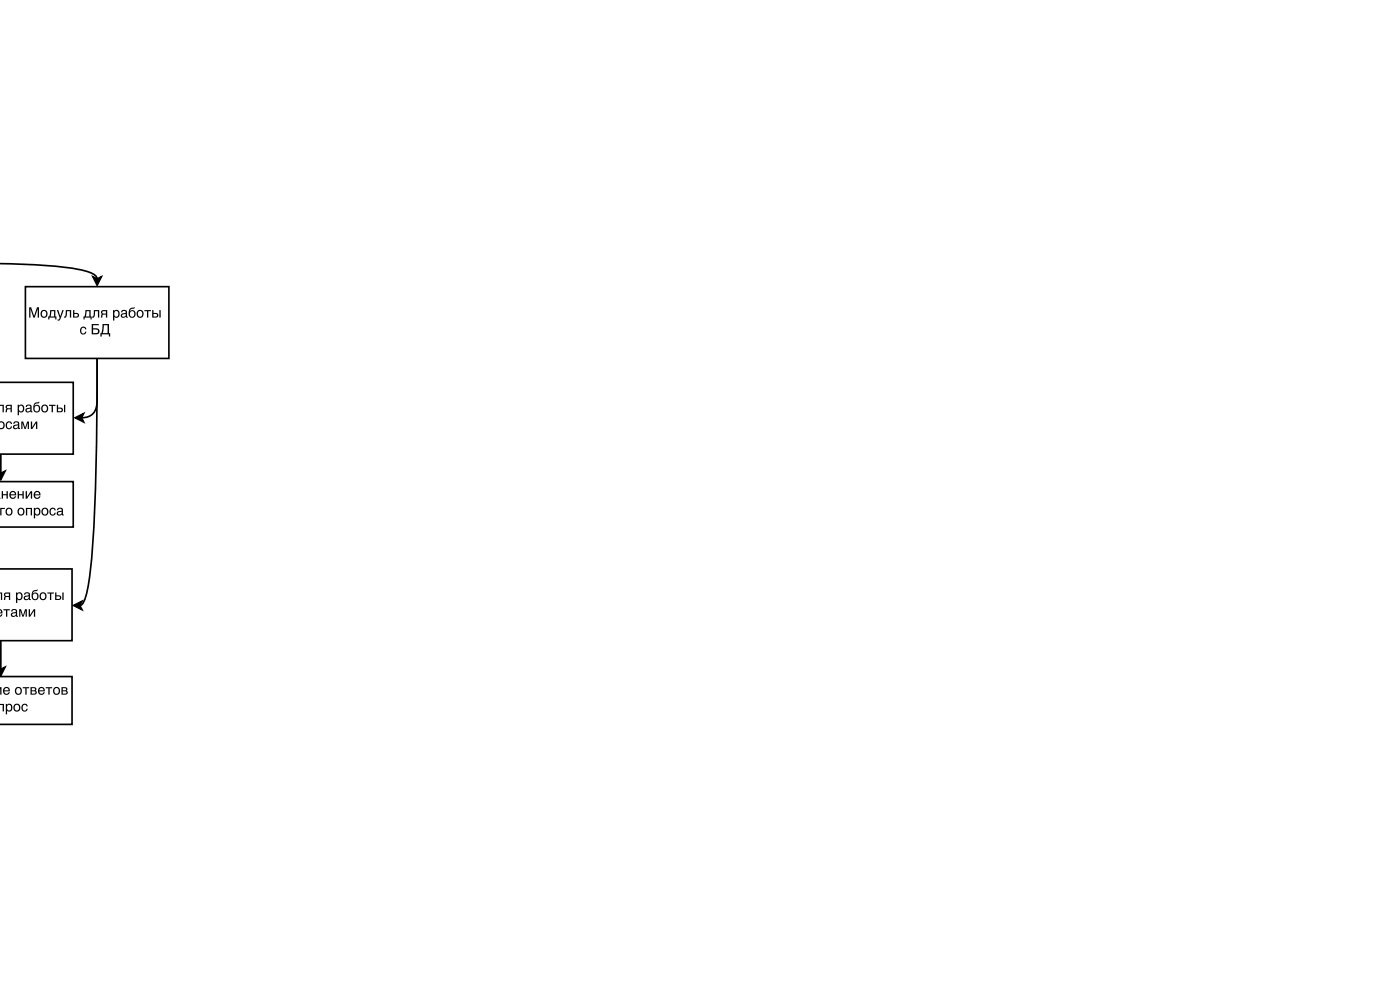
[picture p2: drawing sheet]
<svg xmlns="http://www.w3.org/2000/svg" width="297mm" height="210mm" viewBox="0 0 297 210" stroke-linecap="round" stroke-linejoin="round" font-family="sans-serif">
<path d="M-.1 56a87.6 87.6 0 0 1 18.3 1.6 2.95 2.95 0 0 1 2.4 1.6M19.7 58.8l.9 .4 .9-.4-.9 1.8zM16 88.7l1.8-.9-.5 .9 .5 .9zM17.3 88.7a3.1 3.1 0 0 0 3.3-3.7v-9v12.8a299.2 299.2 0 0 1-1.7 34.9l-.5 2.4a3.2 3.2 0 0 1-1.4 2.5M15.6 128.6l1.8-.9-.4 .9 .4 .9z" fill="none" stroke="#000" stroke-width=".35"/>
<path d="M19.7 58.8l.9 .4 .9-.4-.9 1.8zM16 88.7l1.8-.9-.5 .9 .5 .9zM15.6 128.6l1.8-.9-.4 .9 .4 .9z" fill="#000"/>
<path d="M5.4 60.9h30.5v15.2h-30.5z" fill="#fff"/>
<path d="M5.4 60.9h30.5v15.2h-30.5zM.2 136v6.1M-.1 142l.3 .1M0 143l.2 .5M.2 142.1l.9-.4-.9 1.8M.2 143.5h.1" fill="none" stroke="#000" stroke-width=".35"/>
<g fill="#000">
<path d="M-.1 141.7l.3 .4 .9-.4-.9 1.8z"/>
<path d="M6.2 65.3h.4l.6 1.8 .7-1.8h.4v2.2h-.3v-1.9l-.6 1.9h-.3l-.6-1.9v1.9h-.3zM9.1 66.1a.57 .57 0 0 0-.2 .8 .57 .57 0 0 0 .8 .2l.1-.4a.48 .48 0 0 0-.2-.6 .48 .48 0 0 0-.5 0zM8.8 66a.78 .78 0 0 1 1.1 .1 .78 .78 0 0 1-.1 1.1 .78 .78 0 0 1-1.1 0l-.1-.7zM10.6 65.9h1.2v1.3h.2v.6h-.3v-.3h-1.2v.3h-.3v-.6h.3v-.1zM10.9 66.1l-.2 1.1h.8v-1.1zM12.1 65.9h.3l.4 1.3 .4-1.3h.3l-.6 1.6a.54 .54 0 0 1-.7 .6v-.3h.3l.2-.3zM14 65.9h1.1v1.6h-.3v-1.4h-.6v.4a.71 .71 0 0 1-.5 1l-.1-.3h.2l.1-.2zM15.5 65.9h.3v.6h.4a.5 .5 0 0 1 .6 .5 .5 .5 0 0 1-.6 .5h-.7zM15.8 66.7v.5h.4a.28 .28 0 0 0 .3-.3 .28 .28 0 0 0-.3-.2zM18.1 65.9h1.1v1.3h.3v.6h-.3v-.3h-1.2v.3h-.3v-.6h.2l.1-.1zM18.4 66.1l-.2 1.1h.8v-1.1zM19.9 65.9h1.2v1.6h-.3v-1.4h-.6v.4a.71 .71 0 0 1-.6 1v-.3h.2l.1-.2zM21.6 66l1.2-.1v1.6h-.3v-.7l-.6 .1-.2 .6h-.3l.1-.7 .2-.1a.43 .43 0 0 1-.1-.7zM21.8 66.2v.4h.7v-.5zM24 65.9h.3v.2a.67 .67 0 0 1 .9-.2 .67 .67 0 0 1 .2 .9 .63 .63 0 0 1-.4 .7 .63 .63 0 0 1-.7-.2v.8h-.3zM24.4 66.1a.56 .56 0 0 0-.1 .8 .56 .56 0 0 0 .7 .2l.1-.4a.46 .46 0 0 0-.1-.6 .46 .46 0 0 0-.6 0zM25.8 66l.6-.2a.51 .51 0 0 1 .6 .5v.9l.2 .1v.1h-.4l-.1-.2a.53 .53 0 0 1-.9 .2 .53 .53 0 0 1 .3-.9l.6-.1a.36 .36 0 0 0-.3-.4 .36 .36 0 0 0-.4 .3h-.3zM26 66.9a.37 .37 0 0 0 .3 .4 .37 .37 0 0 0 .4-.4v-.3zM27.6 65.5l1.1-.3-.2 .3a.93 .93 0 0 0-.9 .7 .75 .75 0 0 1 1-.1 .75 .75 0 0 1 .1 1.1 .82 .82 0 0 1-1.1 .1 .82 .82 0 0 1-.3-1.1zM27.8 66.2a.55 .55 0 0 0-.2 .8 .55 .55 0 0 0 .9 0 .56 .56 0 0 0-.1-.7 .56 .56 0 0 0-.6-.1zM29.5 66.1a.57 .57 0 0 0-.2 .8 .57 .57 0 0 0 .8 .2l.1-.4a.48 .48 0 0 0-.2-.6 .48 .48 0 0 0-.5 0zM29.2 66a.78 .78 0 0 1 1.1 .1 .78 .78 0 0 1-.1 1.1 .78 .78 0 0 1-1.1 0l-.1-.7zM30.7 65.9h1.4v.2h-.6v1.4h-.3v-1.4h-.5zM33.9 65.9h.2v1.6h-.2zM32.3 65.9h.3v.6h.5a.5 .5 0 0 1 .5 .5 .5 .5 0 0 1-.5 .5h-.8zM32.6 66.7v.5h.4a.28 .28 0 0 0 .4-.3 .28 .28 0 0 0-.4-.2z"/>
<path d="M17.2 69.6a.64 .64 0 0 1 .7-.2 .64 .64 0 0 1 .4 .5h-.2a.47 .47 0 0 0-.7-.2 .47 .47 0 0 0-.1 .7 .41 .41 0 0 0 .3 .4 .41 .41 0 0 0 .5-.4h.2a.71 .71 0 0 1-.9 .6 .71 .71 0 0 1-.4-1zM19.5 68.8h1.5v.3h-1.2v.6h.6a.65 .65 0 0 1 .7 .6 .65 .65 0 0 1-.7 .7h-.9zM19.8 70v.8h.6a.39 .39 0 0 0 .4-.5 .39 .39 0 0 0-.5-.3zM21.8 68.8h1.4v2h.2v.7h-.3v-.5h-1.5v.5h-.3v-.7h.2l.2-.6zM22.1 69.1l-.3 1.7h1.1v-1.7z"/>
</g>
<path d="M-.1 120.8h15.4v15.3h-15.4z" fill="#fff"/>
<path d="M.2 96.5v4M-.1 100.4l.3 .1M0 101.4l.2 .4M.2 100.5l.9-.4-.9 1.7M.2 101.8h.1M-.1 120.8h15.4v15.3h-15.4" fill="none" stroke="#000" stroke-width=".35"/>
<g fill="#000">
<path d="M-.1 100.1l.3 .4 .9-.4-.9 1.7z"/>
<path d="M-.1 125.2v2.3zM-.1 125.8v1.7zM-.1 126v.5zM-.1 125.8v2.3zM-.1 126v1.2zM-.1 125.8v1.6zM-.1 126.7v.5zM-.1 126v.5zM-.1 125.8v1.6zM-.1 125.8v1.7zM-.1 125.8v2zM-.1 126.1v1.1zM-.1 125.8h.6v1.6h-.3v-1.3h-.3v1.4zM1 126l1.2-.2v1.6h-.3v-.6h-.7l-.1 .6h-.3l.1-.6 .2-.1a.43 .43 0 0 1-.1-.7zM1.2 126.1v.4l.7 .1v-.5zM3.4 125.8h.3v.2a.67 .67 0 0 1 .9-.1 .67 .67 0 0 1 .2 .9 .63 .63 0 0 1-.4 .6 .63 .63 0 0 1-.7-.2v.9h-.3zM3.8 126.1a.56 .56 0 0 0-.1 .8 .56 .56 0 0 0 .7 .2l.1-.5a.46 .46 0 0 0-.1-.5 .46 .46 0 0 0-.6 0zM5.2 126l.6-.2a.51 .51 0 0 1 .6 .4v1h.1v.2h-.3l-.1-.2a.53 .53 0 0 1-.9 .2 .53 .53 0 0 1 .3-.9l.6-.1a.36 .36 0 0 0-.3-.4 .36 .36 0 0 0-.4 .3h-.3zM5.4 126.8a.37 .37 0 0 0 .3 .5 .37 .37 0 0 0 .4-.4v-.3zM7 125.5l1-.3-.1 .3a.93 .93 0 0 0-1 .7 .75 .75 0 0 1 1.1-.2 .75 .75 0 0 1 .1 1.1 .82 .82 0 0 1-1.1 .2 .82 .82 0 0 1-.3-1.1zM7.2 126.2a.55 .55 0 0 0-.2 .8 .55 .55 0 0 0 .9 0 .56 .56 0 0 0-.1-.7 .56 .56 0 0 0-.6-.1zM8.9 126.1a.57 .57 0 0 0-.2 .8 .57 .57 0 0 0 .8 .2l.1-.5a.48 .48 0 0 0-.2-.5 .48 .48 0 0 0-.5 0zM8.6 126a.78 .78 0 0 1 1.1 .1 .78 .78 0 0 1-.1 1.1 .78 .78 0 0 1-1.1-.1l-.1-.7zM10.1 125.8h1.3v.3h-.5v1.3h-.3v-1.3h-.5zM13.2 125.8h.3v1.6h-.3zM11.7 125.8h.3v.6h.5a.5 .5 0 0 1 .5 .5 .5 .5 0 0 1-.5 .5h-.8zM12 126.6v.6h.4a.28 .28 0 0 0 .3-.3 .28 .28 0 0 0-.3-.3z"/>
<path d="M-.1 129.3v1.7zM-.1 129.6v1.2zM-.1 129.3v1.7zM-.1 129.4v1.6zM-.1 129.4v1.6zM-.1 130.3v.5zM-.1 129.6v.5zM-.1 129.3a.76 .76 0 0 1 .6 1h-.6v.5l.3-.3h.3l-.2 .4-.4 .1zM-.1 129.6v.5h.4zM.7 129.4h1.4v.2h-.6v1.4h-.2v-1.4h-.6zM2.5 129.5l.5-.2a.51 .51 0 0 1 .6 .5v.9l.2 .1v.2h-.3l-.1-.2a.53 .53 0 0 1-.9 .1 .53 .53 0 0 1 .3-.8l.5-.1a.36 .36 0 0 0-.3-.5 .36 .36 0 0 0-.4 .4h-.2zM2.6 130.4a.37 .37 0 0 0 .4 .4 .37 .37 0 0 0 .4-.4v-.2zM4.1 129.4h.4l.4 1.3 .4-1.3h.4v1.6h-.3v-1.3l-.4 1.3h-.2l-.5-1.3v1.3h-.2zM6.1 129.4h.3v1.2l.8-1.2h.3v1.6h-.3v-1.2l-.8 1.2h-.3z"/>
</g>
<path d="M-.1 81.2h15.7v15.2h-15.7z" fill="#fff"/>
<path d="M-.1 81.2h15.7v15.2h-15.7" fill="none" stroke="#000" stroke-width=".35"/>
<g fill="#000">
<path d="M-.1 85.3v2.3zM-.1 85.9v1.7zM-.1 86.2v.4zM-.1 85.9v2.3zM-.1 86.2v1.2zM-.1 86v1.6zM-.1 86.8v.5zM-.1 86.2v.4zM-.1 86v1.6zM-.1 85.9v1.7zM-.1 86v1.9zM-.1 86.2v1.1zM-.1 86h.9v1.6h-.3v-1.4h-.6v1.4zM1.3 86.1l1.2-.1v1.6h-.3v-.7l-.6 .1-.2 .6h-.3l.2-.7 .1-.1a.43 .43 0 0 1-.1-.7zM1.5 86.3l.1 .4h.6v-.5zM3.7 86h.3v.2a.67 .67 0 0 1 .9-.2 .67 .67 0 0 1 .2 .9 .63 .63 0 0 1-.4 .7 .63 .63 0 0 1-.7-.2v.8h-.3zM4.2 86.3a.56 .56 0 0 0-.2 .7 .56 .56 0 0 0 .8 .2l.1-.4a.46 .46 0 0 0-.2-.5 .46 .46 0 0 0-.5 0zM5.6 86.1l.5-.2a.51 .51 0 0 1 .6 .5v.9l.2 .1v.2h-.3l-.1-.3a.53 .53 0 0 1-.9 .2 .53 .53 0 0 1 .3-.9l.5-.1a.36 .36 0 0 0-.3-.4 .36 .36 0 0 0-.4 .3h-.2zM5.7 87a.37 .37 0 0 0 .4 .4 .37 .37 0 0 0 .3-.4v-.3zM7.4 85.6l1-.2-.2 .2a.93 .93 0 0 0-.9 .7 .75 .75 0 0 1 1.1-.1 .75 .75 0 0 1 0 1.1 .82 .82 0 0 1-1.1 .1 .82 .82 0 0 1-.2-1.1zM7.5 86.3a.55 .55 0 0 0-.1 .8 .55 .55 0 0 0 .8 0 .56 .56 0 0 0 0-.7 .56 .56 0 0 0-.7-.1zM9.2 86.3a.57 .57 0 0 0-.2 .7 .57 .57 0 0 0 .8 .2l.2-.4a.48 .48 0 0 0-.2-.6 .48 .48 0 0 0-.6 .1zM9 86.1a.78 .78 0 0 1 1 .1 .78 .78 0 0 1 0 1.1 .78 .78 0 0 1-1.1 0l-.1-.7zM10.4 86h1.4v.2h-.6v1.4h-.2v-1.4h-.6zM13.6 86h.3v1.6h-.3zM12.1 86h.2v.6h.5a.5 .5 0 0 1 .6 .5 .5 .5 0 0 1-.6 .5h-.7zM12.3 86.8v.5h.5a.28 .28 0 0 0 .3-.3 .28 .28 0 0 0-.4-.2z"/>
<path d="M-.1 89.5v1.7zM-.1 89.7v1.2zM-.1 89.5v1.7zM-.1 89.5v1.6zM-.1 89.5v2.2zM-.1 89.7v1.2zM0 89.8l-.1 .5a.43 .43 0 0 0 .4 .6 .43 .43 0 0 0 .4-.6 .48 .48 0 0 0-.2-.5 .48 .48 0 0 0-.5 0zM-.1 89.5a.82 .82 0 0 1 1.1 .8 .82 .82 0 0 1-1.1 .8zM1.4 89.7a.64 .64 0 0 1 .7-.2 .64 .64 0 0 1 .5 .6h-.3a.47 .47 0 0 0-.7-.3 .47 .47 0 0 0-.1 .7 .41 .41 0 0 0 .4 .4 .41 .41 0 0 0 .4-.3h.3a.71 .71 0 0 1-1 .5 .71 .71 0 0 1-.4-1zM2.9 89.7l.6-.2a.51 .51 0 0 1 .6 .4v1h.2v.2h-.4l-.1-.2a.53 .53 0 0 1-.9 .2 .53 .53 0 0 1 .3-.9l.6-.1a.36 .36 0 0 0-.3-.4 .36 .36 0 0 0-.4 .3h-.3zM3.1 90.5a.37 .37 0 0 0 .3 .5 .37 .37 0 0 0 .4-.4v-.3zM4.5 89.5h.4l.4 1.3 .5-1.3h.3v1.6h-.2v-1.3l-.4 1.3h-.3l-.4-1.3v1.3h-.3zM6.5 89.5h.3v1.2l.8-1.2h.3v1.6h-.2v-1.2l-.8 1.2h-.4z"/>
</g>
<path d="M-.1 102.3h15.7v9.6h-15.7z" fill="#fff"/>
<path d="M-.1 102.3h15.7v9.6h-15.7" fill="none" stroke="#000" stroke-width=".35"/>
<g fill="#000">
<path d="M-.1 103.7v2.3zM-.1 104.5v1.2zM-.1 104.3v1.7zM-.1 104.3v1.6zM-.1 104.3v2.2zM-.1 104.5v1.2zM-.1 104.3l.1 1.4h.1v.2h-.1l-.1-.2v.3zM-.1 105.1v.6zM.4 104.3h.2v.7h.8v-.7h.3v1.6h-.3v-.7h-.8v.7h-.2zM2.2 104.5l.3-.2a.74 .74 0 0 1 .9 .9h-1.1a.45 .45 0 0 0 .3 .5 .45 .45 0 0 0 .6-.3h.2a.78 .78 0 0 1-1.1 .4 .78 .78 0 0 1-.2-1.2zM2.4 104.6l-.1 .4h.9l-.3-.5zM3.8 104.3h.2v.7h.8v-.7h.2v1.6h-.2v-.7h-.8v.7h-.2zM5.5 104.3h.2v1.2l.8-1.2h.3v1.6h-.2v-1.2l-.8 1.2h-.3zM7.4 104.5l.3-.2a.74 .74 0 0 1 .9 .9h-1.2a.45 .45 0 0 0 .4 .5 .45 .45 0 0 0 .5-.3h.3a.78 .78 0 0 1-1.2 .4 .78 .78 0 0 1-.1-1.2zM7.6 104.6l-.2 .4h.9l-.2-.5z"/>
<path d="M-.1 107.8v1.7zM-.1 108.1v1.2zM-.1 107.8v1.7zM-.1 107.8v1.7zM-.1 107.9v1.9zM-.1 108.1v1.1zM-.1 107.8v1.7zM-.1 108.6v.7zM-.1 107.9v1.6zM-.1 107.9v1.6zM-.1 108.1v1.2zM-.1 107.8v1.7zM0 107.9h1v.2h-.7v1.4h-.3zM1.6 108.2a.57 .57 0 0 0-.1 .7 .57 .57 0 0 0 .8 .2l.1-.4a.48 .48 0 0 0-.2-.6 .48 .48 0 0 0-.6 .1zM1.4 108a.78 .78 0 0 1 1.1 .1 .78 .78 0 0 1-.1 1.1 .78 .78 0 0 1-1.1 0l-.1-.7zM4.2 108.2a.57 .57 0 0 0-.2 .7 .57 .57 0 0 0 .8 .2l.1-.4a.48 .48 0 0 0-.2-.6 .48 .48 0 0 0-.5 .1zM3.9 108a.78 .78 0 0 1 1.1 .1 .78 .78 0 0 1-.1 1.1 .78 .78 0 0 1-1.1 0l-.1-.7zM5.5 107.9h1.3v1.6h-.3v-1.4h-.7v1.4h-.3zM7.2 107.9h.3v.2a.67 .67 0 0 1 .9-.2 .67 .67 0 0 1 .2 .9 .63 .63 0 0 1-.4 .7 .63 .63 0 0 1-.7-.2v.8h-.3zM7.6 108.2a.56 .56 0 0 0-.2 .7 .56 .56 0 0 0 .8 .2l.1-.4a.46 .46 0 0 0-.1-.5 .46 .46 0 0 0-.6 0zM9.3 108.2a.57 .57 0 0 0-.2 .7 .57 .57 0 0 0 .8 .2l.1-.4a.48 .48 0 0 0-.2-.6 .48 .48 0 0 0-.5 .1zM9 108a.78 .78 0 0 1 1.1 .1 .78 .78 0 0 1-.1 1.1 .78 .78 0 0 1-1.1 0l-.1-.7zM10.7 108a.64 .64 0 0 1 .7-.2 .64 .64 0 0 1 .4 .6h-.2a.47 .47 0 0 0-.7-.3 .47 .47 0 0 0-.1 .7 .41 .41 0 0 0 .3 .5 .41 .41 0 0 0 .5-.4h.2a.71 .71 0 0 1-.9 .6 .71 .71 0 0 1-.4-1zM12.2 108l.6-.2a.51 .51 0 0 1 .6 .5v.9l.1 .1v.2h-.3l-.1-.2a.53 .53 0 0 1-.9 .1 .53 .53 0 0 1 .3-.9l.6-.1a.36 .36 0 0 0-.3-.4 .36 .36 0 0 0-.4 .3h-.3zM12.4 108.9a.37 .37 0 0 0 .3 .4 .37 .37 0 0 0 .4-.4v-.3z"/>
</g>
<path d="M-.1 143.7h15.4v10.1h-15.4z" fill="#fff"/>
<path d="M-.1 143.7h15.4v10.1h-15.4" fill="none" stroke="#000" stroke-width=".35"/>
<g fill="#000">
<path d="M-.1 145.3v2.3zM-.1 146.1v1.2zM-.1 145.9v1.7zM-.1 145.9v1.6zM-.1 145.9v2.3zM-.1 146.1v1.2zM-.1 145.9v1.7zM-.1 146.7v.7zM-.1 145.9v1.6zM-.1 145.9v1.7zM-.1 146.1v.5zM-.1 145.9v1.6zM-.1 145.9v1.3l.1-1.3h.3v1.6h-.3v-1.2l-.1 1.2zM.9 146.1l.3-.2a.74 .74 0 0 1 .9 .9h-1.2a.45 .45 0 0 0 .4 .5 .45 .45 0 0 0 .5-.3h.3a.78 .78 0 0 1-1.2 .5 .78 .78 0 0 1-.1-1.3zM1.1 146.3l-.2 .3h.9l-.2-.4zM3.6 146.2a.57 .57 0 0 0-.1 .8 .57 .57 0 0 0 .8 .2l.1-.5a.48 .48 0 0 0-.2-.5 .48 .48 0 0 0-.6 0zM3.4 146.1a.78 .78 0 0 1 1.1 .1 .78 .78 0 0 1-.1 1.1 .78 .78 0 0 1-1.1-.1l-.1-.7zM4.8 145.9h1.4v.3h-.5v1.3h-.3v-1.3h-.6zM6.5 145.9h.7a.42 .42 0 0 1 .5 .2 .42 .42 0 0 1-.2 .6 .46 .46 0 0 1 .3 .6 .46 .46 0 0 1-.6 .2h-.7zM6.8 146.8v.5h.4a.27 .27 0 0 0 .3-.2 .27 .27 0 0 0-.3-.3zM6.8 146.2v.4h.4a.23 .23 0 0 0 .3-.2 .23 .23 0 0 0-.3-.2zM8.3 146.1l.3-.2a.74 .74 0 0 1 .9 .9h-1.1a.45 .45 0 0 0 .3 .5 .45 .45 0 0 0 .5-.3h.3a.78 .78 0 0 1-1.1 .5 .78 .78 0 0 1-.2-1.3zM8.5 146.3l-.1 .3h.8l-.2-.4zM9.7 145.9h1.4v.3h-.6v1.3h-.2v-1.3h-.6zM11.7 146.2a.57 .57 0 0 0-.1 .8 .57 .57 0 0 0 .8 .2l.1-.5a.48 .48 0 0 0-.2-.5 .48 .48 0 0 0-.6 0zM11.5 146.1a.78 .78 0 0 1 1.1 .1 .78 .78 0 0 1-.1 1.1 .78 .78 0 0 1-1.1-.1l-.1-.7zM13.1 145.9h.6a.42 .42 0 0 1 .6 .2 .42 .42 0 0 1-.2 .6 .46 .46 0 0 1 .3 .6 .46 .46 0 0 1-.6 .2h-.7zM13.3 146.8v.5h.4a.27 .27 0 0 0 .4-.2 .27 .27 0 0 0-.4-.3zM13.3 146.2v.4h.4a.23 .23 0 0 0 .4-.2 .23 .23 0 0 0-.3-.2z"/>
<path d="M-.1 149.5v1.6zM-.1 149.4v1.7zM-.1 150.3v.6zM-.1 149.7v1.2zM-.1 149.4v1.7zM-.1 149.5h.9v1.6h-.2v-1.4h-.7v1.4zM1.2 149.5h.3v.2a.67 .67 0 0 1 .9-.1 .67 .67 0 0 1 .2 .9 .63 .63 0 0 1-.4 .6 .63 .63 0 0 1-.7-.2v.8h-.3zM1.7 149.8a.56 .56 0 0 0-.2 .8 .56 .56 0 0 0 .8 .1l.1-.4a.46 .46 0 0 0-.2-.5 .46 .46 0 0 0-.5 0zM3.3 149.8a.57 .57 0 0 0-.2 .8 .57 .57 0 0 0 .8 .1l.2-.4a.48 .48 0 0 0-.2-.5 .48 .48 0 0 0-.6 0zM3 149.7a.78 .78 0 0 1 1.1 .1 .78 .78 0 0 1 0 1.1 .78 .78 0 0 1-1.1-.1l-.1-.7zM4.7 149.7a.64 .64 0 0 1 .7-.2 .64 .64 0 0 1 .5 .5h-.3a.47 .47 0 0 0-.6-.2 .47 .47 0 0 0-.2 .7 .41 .41 0 0 0 .4 .4 .41 .41 0 0 0 .4-.4h.3a.71 .71 0 0 1-.9 .6 .71 .71 0 0 1-.4-1z"/>
</g>
</svg>
